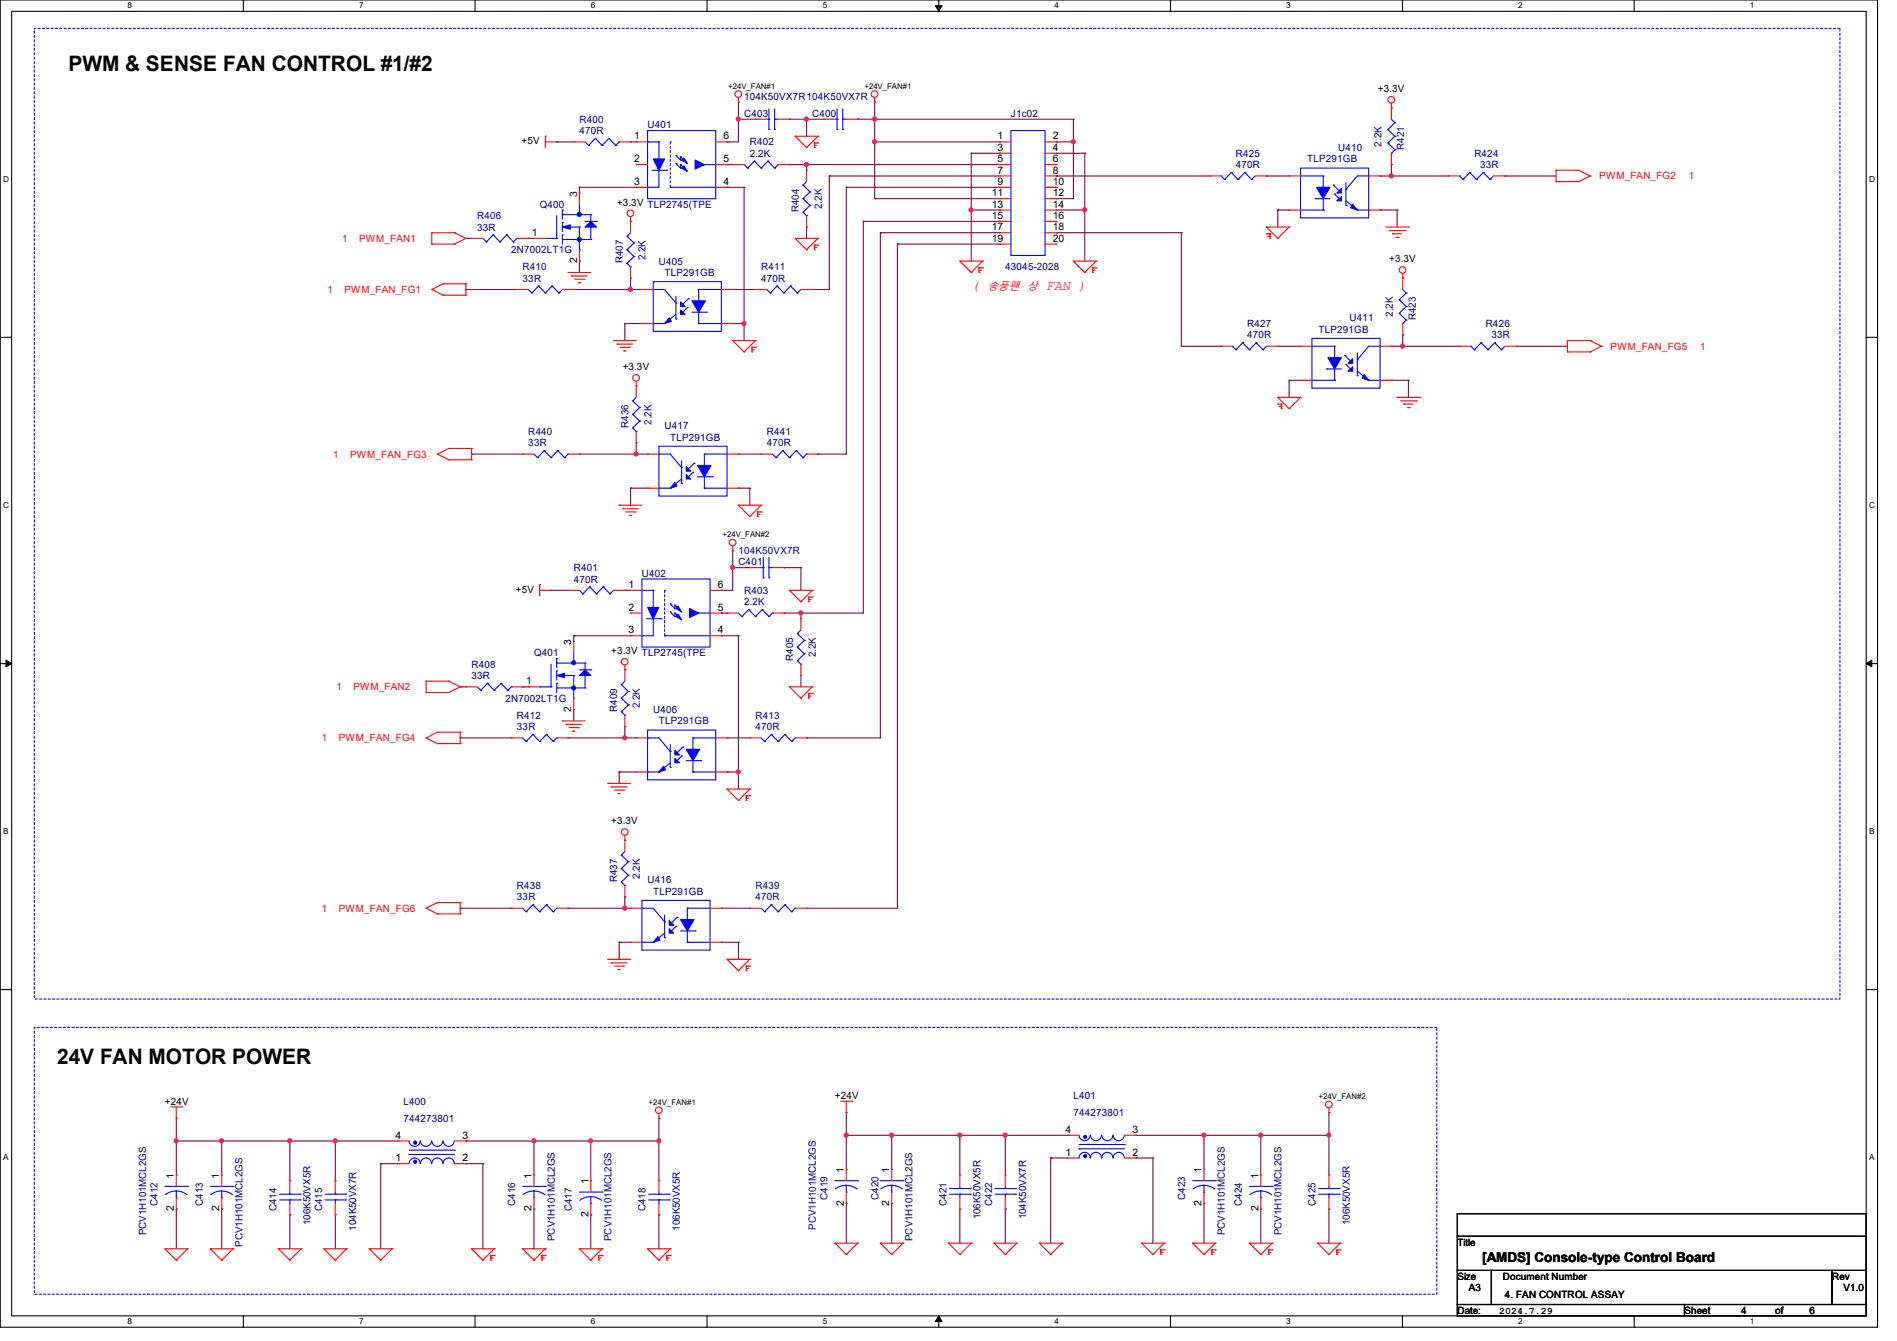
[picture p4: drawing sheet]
<svg xmlns="http://www.w3.org/2000/svg" width="297mm" height="210mm" viewBox="0 0 297 210" stroke-linecap="round" stroke-linejoin="round" font-family="sans-serif">
<defs><g id="words">
<g font-size="3.3">
<text x="10.7" y="11.1">PWM &amp; SENSE FAN CONTROL #1/#2</text>
<text x="8.9" y="166.7">24V FAN MOTOR POWER</text>
</g>
<g font-size="2.1" fill="#f00">
<text x="152.1" y="45.3">(</text>
<text x="163.7" y="45.3">FAN )</text>
</g>
<text font-size="2.1" x="232.1" y="197.6">[AMDS] Console-type Control Board</text>
<g font-size="1.7" fill="#f00">
<text x="154.6" y="45.4">송풍팬</text>
<text x="160.8" y="45.4">상</text>
</g>
<g font-size="1.6" fill="#000080">
<text x="116.5" y="15.7">104K50VX7R104K50VX7R</text>
<text x="90.7" y="19.2">R400</text>
<text x="90.7" y="21">470R</text>
<text x="101.4" y="20.1">U401</text>
<text x="116.5" y="18.3">C403</text>
<text x="117.4" y="22.8">R402</text>
<text x="127.2" y="18.3">C400</text>
<text x="158.3" y="18.3">J1c02</text>
<text x="209.5" y="23.7">U410</text>
<text x="216.3" y="22.9" transform="rotate(-90 216.3 22.9)">2.2K</text>
<text x="219.9" y="23.5" transform="rotate(-90 219.9 23.5)">R421</text>
<text x="117.4" y="24.6">2.2K</text>
<text x="193.5" y="24.6">R425</text>
<text x="193.5" y="26.3">470R</text>
<text x="204.7" y="25.4">TLP291GB</text>
<text x="230.8" y="24.6">R424</text>
<text x="231.7" y="26.3">33R</text>
<text x="74.7" y="34.3">R406</text>
<text x="84.5" y="32.6">Q400</text>
<text x="125.1" y="33.2" transform="rotate(-90 125.1 33.2)">R404</text>
<text x="128.6" y="32.7" transform="rotate(-90 128.6 32.7)">2.2K</text>
<text x="74.7" y="36.1">33R</text>
<text x="80.1" y="39.7">2N7002LT1G</text>
<text x="97.5" y="41.2" transform="rotate(-90 97.5 41.2)">R407</text>
<text x="101.1" y="40.7" transform="rotate(-90 101.1 40.7)">2.2K</text>
<text x="103.2" y="41.4">U405</text>
<text x="81.8" y="42.3">R410</text>
<text x="81.8" y="44.1">33R</text>
<text x="104.1" y="43.2">TLP291GB</text>
<text x="119.2" y="42.3">R411</text>
<text x="119.2" y="44.1">470R</text>
<text x="157.4" y="42.3">43045-2028</text>
<text x="195.3" y="51.2">R427</text>
<text x="195.3" y="53">470R</text>
<text x="206.5" y="52.1">TLP291GB</text>
<text x="211.3" y="50.3">U411</text>
<text x="218.1" y="49.6" transform="rotate(-90 218.1 49.6)">2.2K</text>
<text x="221.7" y="50.1" transform="rotate(-90 221.7 50.1)">R423</text>
<text x="232.6" y="51.2">R426</text>
<text x="233.5" y="53">33R</text>
<text x="82.7" y="68.1">R440</text>
<text x="82.7" y="69.9">33R</text>
<text x="98.4" y="67" transform="rotate(-90 98.4 67)">R436</text>
<text x="102" y="66.5" transform="rotate(-90 102 66.5)">2.2K</text>
<text x="104.1" y="67.2">U417</text>
<text x="104.9" y="69">TLP291GB</text>
<text x="120.1" y="68.1">R441</text>
<text x="120.1" y="69.9">470R</text>
<text x="89.8" y="89.4">R401</text>
<text x="115.6" y="88.6">C401</text>
<text x="115.6" y="86.8">104K50VX7R</text>
<text x="89.8" y="91.2">470R</text>
<text x="100.5" y="90.3">U402</text>
<text x="116.5" y="93">R403</text>
<text x="116.5" y="94.8">2.2K</text>
<text x="73.8" y="104.6">R408</text>
<text x="73.8" y="106.3">33R</text>
<text x="83.6" y="102.8">Q401</text>
<text x="124.2" y="103.5" transform="rotate(-90 124.2 103.5)">R405</text>
<text x="127.8" y="103" transform="rotate(-90 127.8 103)">2.2K</text>
<text x="79.2" y="109.9">2N7002LT1G</text>
<text x="80.9" y="112.6">R412</text>
<text x="96.6" y="111.5" transform="rotate(-90 96.6 111.5)">R409</text>
<text x="100.2" y="111" transform="rotate(-90 100.2 111)">2.2K</text>
<text x="102.3" y="111.7">U406</text>
<text x="103.2" y="113.5">TLP291GB</text>
<text x="118.3" y="112.6">R413</text>
<text x="80.9" y="114.3">33R</text>
<text x="118.3" y="114.3">470R</text>
<text x="100.2" y="137.6" transform="rotate(-90 100.2 137.6)">2.2K</text>
<text x="80.9" y="139.2">R438</text>
<text x="80.9" y="141">33R</text>
<text x="96.6" y="138.1" transform="rotate(-90 96.6 138.1)">R437</text>
<text x="101.4" y="138.3">U416</text>
<text x="102.3" y="140.1">TLP291GB</text>
<text x="118.3" y="139.2">R439</text>
<text x="118.3" y="141">470R</text>
<text x="63.2" y="173">L400</text>
<text x="168.1" y="172.1">L401</text>
<text x="63.2" y="175.7">744273801</text>
<text x="168.1" y="174.8">744273801</text>
<text x="24.6" y="188.8" transform="rotate(-90 24.6 188.8)">C412</text>
<text x="31.7" y="188.8" transform="rotate(-90 31.7 188.8)">C413</text>
<text x="43.3" y="189.7" transform="rotate(-90 43.3 189.7)">C414</text>
<text x="48.6" y="191.9" transform="rotate(-90 48.6 191.9)">106K50VX5R</text>
<text x="50.4" y="189.7" transform="rotate(-90 50.4 189.7)">C415</text>
<text x="80.6" y="188.8" transform="rotate(-90 80.6 188.8)">C416</text>
<text x="89.5" y="189.7" transform="rotate(-90 89.5 189.7)">C417</text>
<text x="101.1" y="189.7" transform="rotate(-90 101.1 189.7)">C418</text>
<text x="129.5" y="187.9" transform="rotate(-90 129.5 187.9)">C419</text>
<text x="137.5" y="187.9" transform="rotate(-90 137.5 187.9)">C420</text>
<text x="148.2" y="188.8" transform="rotate(-90 148.2 188.8)">C421</text>
<text x="153.5" y="191" transform="rotate(-90 153.5 191)">106K50VX5R</text>
<text x="155.3" y="188.8" transform="rotate(-90 155.3 188.8)">C422</text>
<text x="160.7" y="191" transform="rotate(-90 160.7 191)">104K50VX7R</text>
<text x="185.5" y="187.9" transform="rotate(-90 185.5 187.9)">C423</text>
<text x="194.4" y="188.8" transform="rotate(-90 194.4 188.8)">C424</text>
<text x="206" y="188.8" transform="rotate(-90 206 188.8)">C425</text>
<text x="211.3" y="191.9" transform="rotate(-90 211.3 191.9)">106K50VX5R</text>
<text x="22.9" y="193.5" transform="rotate(-90 22.9 193.5)">PCV1H101MCL2GS</text>
<text x="38" y="195.2" transform="rotate(-90 38 195.2)">PCV1H101MCL2GS</text>
<text x="55.8" y="192.7" transform="rotate(-90 55.8 192.7)">104K50VX7R</text>
<text x="86.9" y="194.4" transform="rotate(-90 86.9 194.4)">PCV1H101MCL2GS</text>
<text x="95.8" y="194.4" transform="rotate(-90 95.8 194.4)">PCV1H101MCL2GS</text>
<text x="106.4" y="192.7" transform="rotate(-90 106.4 192.7)">106K50VX5R</text>
<text x="127.8" y="192.6" transform="rotate(-90 127.8 192.6)">PCV1H101MCL2GS</text>
<text x="142.9" y="194.4" transform="rotate(-90 142.9 194.4)">PCV1H101MCL2GS</text>
<text x="191.8" y="193.5" transform="rotate(-90 191.8 193.5)">PCV1H101MCL2GS</text>
<text x="200.7" y="193.5" transform="rotate(-90 200.7 193.5)">PCV1H101MCL2GS</text>
</g>
<g font-size="1.6">
<text x="215.7" y="14.4">+3.3V</text>
<text x="81.7" y="22.6">+5V</text>
<text x="99.3" y="21.8">1</text>
<text x="113.3" y="21.8">6</text>
<text x="156.2" y="21.8">1</text>
<text x="156.2" y="23.6">3</text>
<text x="164.8" y="21.8">2</text>
<text x="164.8" y="23.6">4</text>
<text x="99.3" y="25.4">2</text>
<text x="99.3" y="29">3</text>
<text x="113.3" y="29">4</text>
<text x="113.3" y="25.4">5</text>
<text x="156.2" y="25.4">5</text>
<text x="156.2" y="27.2">7</text>
<text x="156.2" y="29">9</text>
<text x="164.8" y="25.4">6</text>
<text x="164.8" y="27.2">8</text>
<text x="164.8" y="29">10</text>
<text x="90.3" y="30.8" transform="rotate(-90 90.3 30.8)">3</text>
<text x="96.6" y="32.2">+3.3V TLP2745(TPE</text>
<text x="155.3" y="30.7">11</text>
<text x="155.3" y="32.5">13</text>
<text x="155.3" y="34.3">15</text>
<text x="164.8" y="30.7">12</text>
<text x="164.8" y="32.5">14</text>
<text x="164.8" y="34.3">16</text>
<text x="83.3" y="37">1</text>
<text x="90.3" y="41.2" transform="rotate(-90 90.3 41.2)">2</text>
<text x="155.3" y="36.1">17</text>
<text x="155.3" y="37.8">19</text>
<text x="164.8" y="36.1">18</text>
<text x="164.8" y="37.8">20</text>
<text x="217.5" y="41.1">+3.3V</text>
<text x="97.5" y="58">+3.3V</text>
<text x="80.8" y="92.8">+5V</text>
<text x="98.4" y="95.6">2</text>
<text x="98.4" y="92.1">1</text>
<text x="112.4" y="92.1">6</text>
<text x="112.4" y="95.6">5</text>
<text x="89.5" y="101" transform="rotate(-90 89.5 101)">3</text>
<text x="98.4" y="99.2">3</text>
<text x="112.4" y="99.2">4</text>
<text x="82.4" y="107.2">1</text>
<text x="95.7" y="102.4">+3.3V TLP2745(TPE</text>
<text x="89.5" y="111.5" transform="rotate(-90 89.5 111.5)">2</text>
<text x="95.7" y="129.1">+3.3V</text>
<text x="25.8" y="173">+24V</text>
<text x="130.7" y="172.1">+24V</text>
<text x="61.9" y="178.3">4</text>
<text x="72.4" y="178.3">3</text>
<text x="166.8" y="177.4">4</text>
<text x="177.3" y="177.4">3</text>
<text x="27.2" y="184.6" transform="rotate(-90 27.2 184.6)">1</text>
<text x="34.3" y="184.6" transform="rotate(-90 34.3 184.6)">1</text>
<text x="61.9" y="181.9">1</text>
<text x="72.4" y="181.9">2</text>
<text x="83.2" y="184.6" transform="rotate(-90 83.2 184.6)">1</text>
<text x="92.1" y="185.5" transform="rotate(-90 92.1 185.5)">1</text>
<text x="132.1" y="183.7" transform="rotate(-90 132.1 183.7)">1</text>
<text x="139.2" y="183.7" transform="rotate(-90 139.2 183.7)">1</text>
<text x="166.8" y="181">1</text>
<text x="177.3" y="181">2</text>
<text x="188.1" y="183.7" transform="rotate(-90 188.1 183.7)">1</text>
<text x="197" y="184.6" transform="rotate(-90 197 184.6)">1</text>
<text x="27.2" y="189.7" transform="rotate(-90 27.2 189.7)">2</text>
<text x="34.3" y="189.7" transform="rotate(-90 34.3 189.7)">2</text>
<text x="83.2" y="189.7" transform="rotate(-90 83.2 189.7)">2</text>
<text x="92.1" y="190.6" transform="rotate(-90 92.1 190.6)">2</text>
<text x="132.1" y="188.8" transform="rotate(-90 132.1 188.8)">2</text>
<text x="139.2" y="188.8" transform="rotate(-90 139.2 188.8)">2</text>
<text x="188.1" y="188.8" transform="rotate(-90 188.1 188.8)">2</text>
<text x="197" y="189.7" transform="rotate(-90 197 189.7)">2</text>
<text x="228.2" y="195.1">Title</text>
<text x="228.2" y="200.4">Size</text>
<text x="230" y="202.2">A3</text>
<text x="235.3" y="200.4">Document Number</text>
<text x="235.6" y="203.2">4. FAN CONTROL ASSAY</text>
<text x="286.9" y="200.4">Rev</text>
<text x="288.6" y="202.2">V1.0</text>
<text x="228.2" y="205.7">Date:</text>
<text x="234.7" y="205.7">2024.7.29</text>
<text x="263.7" y="205.7">Sheet</text>
<text x="272.6" y="205.7">4</text>
<text x="278" y="205.7">of</text>
<text x="283.3" y="205.7">6</text>
</g>
<g font-size="1.6" fill="#f00">
<text x="250.4" y="28.1">PWM_FAN_FG2</text>
<text x="264.4" y="28.1">1</text>
<text x="53.6" y="37.9">1</text>
<text x="56.2" y="37.9">PWM_FAN1</text>
<text x="51.3" y="45.9">1</text>
<text x="53.9" y="45.9">PWM_FAN_FG1</text>
<text x="252.2" y="54.8">PWM_FAN_FG5</text>
<text x="266.2" y="54.8">1</text>
<text x="52.2" y="71.7">1</text>
<text x="54.8" y="71.7">PWM_FAN_FG3</text>
<text x="52.7" y="108.1">1</text>
<text x="55.3" y="108.1">PWM_FAN2</text>
<text x="50.4" y="116.1">1</text>
<text x="53" y="116.1">PWM_FAN_FG4</text>
<text x="50.4" y="142.8">1</text>
<text x="53" y="142.8">PWM_FAN_FG6</text>
</g>
<g font-size="1.3">
<text x="19.9" y="1.3">8</text>
<text x="56.2" y="1.3">7</text>
<text x="92.5" y="1.3">6</text>
<text x="128.8" y="1.3">5</text>
<text x="165.1" y="1.3">4</text>
<text x="201.4" y="1.3">3</text>
<text x="237.7" y="1.3">2</text>
<text x="274" y="1.3">1</text>
<text x=".5" y="28.4">D</text>
<text x="292.7" y="28.4">D</text>
<text x=".5" y="79.5">C</text>
<text x="292.7" y="79.5">C</text>
<text x=".5" y="130.6">B</text>
<text x="292.7" y="130.6">B</text>
<text x=".5" y="181.7">A</text>
<text x="292.7" y="181.7">A</text>
<text x="19.9" y="207.4">8</text>
<text x="56.2" y="207.4">7</text>
<text x="92.5" y="207.4">6</text>
<text x="128.8" y="207.4">5</text>
<text x="165.1" y="207.4">4</text>
<text x="201.4" y="207.4">3</text>
<text x="237.7" y="207.4">2</text>
<text x="274" y="207.4">1</text>
</g>
<g font-size="1.2">
<text x="114" y="13.9">+24V_FAN#1</text>
<text x="135.3" y="13.9">+24V_FAN#1</text>
<text x="113.1" y="84.2">+24V_FAN#2</text>
<text x="101.6" y="173.1">+24V_FAN#1</text>
<text x="206.5" y="172.2">+24V_FAN#2</text>
</g>
</g></defs>
<path d="M0 0h294v207.9h-294zM1.8 1.8h290.4v204.3h-290.4z" fill="none" stroke="#000" stroke-width=".17"/>
<g fill="#fff">
<path d="M19.9 .2h.7v1.4h-.7z"/>
<path d="M19.9 206.2h.7v1.4h-.7z"/>
</g>
<path d="M38.1 0v1.8M38.1 206.1v1.8" fill="none" stroke="#000" stroke-width=".17"/>
<g fill="#fff">
<path d="M56.2 .2h.7v1.4h-.7z"/>
<path d="M56.2 206.2h.7v1.4h-.7z"/>
</g>
<path d="M74.4 0v1.8M74.4 206.1v1.8" fill="none" stroke="#000" stroke-width=".17"/>
<g fill="#fff">
<path d="M92.5 .2h.7v1.4h-.7z"/>
<path d="M92.5 206.2h.7v1.4h-.7z"/>
</g>
<path d="M110.7 0v1.8M110.7 206.1v1.8" fill="none" stroke="#000" stroke-width=".17"/>
<g fill="#fff">
<path d="M128.8 .2h.7v1.4h-.7z"/>
<path d="M128.8 206.2h.7v1.4h-.7z"/>
</g>
<path d="M147 0v1.8M147 206.1v1.8" fill="none" stroke="#000" stroke-width=".17"/>
<path d="M146.4 .9h1.1l-.5 .9zM147 206.1l.5 .9h-1.1z" fill="#000" stroke="#000" stroke-width=".16"/>
<g fill="#fff">
<path d="M165.1 .2h.7v1.4h-.7z"/>
<path d="M165.1 206.2h.7v1.4h-.7z"/>
</g>
<path d="M183.3 0v1.8M183.3 206.1v1.8" fill="none" stroke="#000" stroke-width=".17"/>
<g fill="#fff">
<path d="M201.4 .2h.7v1.4h-.7z"/>
<path d="M201.4 206.2h.7v1.4h-.7z"/>
</g>
<path d="M219.6 0v1.8M219.6 206.1v1.8" fill="none" stroke="#000" stroke-width=".17"/>
<g fill="#fff">
<path d="M237.7 .2h.7v1.4h-.7z"/>
<path d="M237.7 206.2h.7v1.4h-.7z"/>
</g>
<path d="M255.9 0v1.8M255.9 206.1v1.8" fill="none" stroke="#000" stroke-width=".17"/>
<g fill="#fff">
<path d="M274 .2h.7v1.4h-.7z"/>
<path d="M274 206.2h.7v1.4h-.7z"/>
<path d="M.5 27.3h.9v1.4h-.9z"/>
<path d="M292.7 27.3h.8v1.4h-.8z"/>
<path d="M.5 78.4h.9v1.4h-.9z"/>
<path d="M292.7 78.4h.8v1.4h-.8z"/>
</g>
<path d="M0 52.8h1.8M292.2 52.8h1.8" fill="none" stroke="#000" stroke-width=".17"/>
<g fill="#fff">
<path d="M.5 129.5h.8v1.4h-.8z"/>
<path d="M292.7 129.5h.8v1.4h-.8z"/>
</g>
<path d="M0 103.9h1.8M292.2 103.9h1.8" fill="none" stroke="#000" stroke-width=".17"/>
<path d="M.9 103.4l.9 .5-.9 .5zM292.2 103.9l.9-.5v1z" fill="#000" stroke="#000" stroke-width=".16"/>
<g fill="#fff">
<path d="M.5 180.5h.8v1.4h-.8z"/>
<path d="M292.7 180.5h.8v1.4h-.8z"/>
</g>
<path d="M0 155h1.8M292.2 155h1.8M228.2 190.1h64v3.5h-64zM228.2 193.6h64v5.4h-64zM228.2 199h5.3v5.3h-5.3zM233.5 199h53.4v5.3h-53.4zM286.9 199h5.3v5.3h-5.3zM228.2 204.3h35.5v1.8h-35.5zM263.7 204.3h28.5v1.8h-28.5z" fill="none" stroke="#000" stroke-width=".17"/>
<path d="M5.4 4.4h282.7v152.1h-282.7zM5.4 160.9h219.6v41.8h-219.6z" fill="none" stroke="#00f" stroke-width=".17" stroke-dasharray=".3 .3"/>
<g fill="none" stroke="#800040" stroke-width=".17">
<path d="M115.6 16h.1M115.6 18.7h.1M115.6 16v6.2h-1.8M115.6 18.7h2.7M123.6 18.7h.1M123.6 18.7h5.3M126.3 18.7h.1M126.3 18.7v2.6M134.3 18.7h.1M134.3 18.7h33.8M136.9 16h.1M136.9 18.7h.1"/>
<path d="M136.9 16v15.1M168.1 18.7h.1M168.1 18.7v12.4h-2.7M72.9 37.3h.1M72.9 37.3h.9M82.7 37.3h.1M82.7 37.3h.9M87.2 22.2h.1M87.2 22.2h2.6M90.7 29.3h.1M90.7 29.3h8.9M90.7 29.3v.9"/>
<path d="M98.7 22.2h.1M98.7 22.2h.9M113.8 22.2h.1M113.8 25.8h.1M113.8 29.3h.1M113.8 29.3h2.7M113.8 25.8h.9M116.5 29.3h.1M116.5 29.3v24M123.6 25.8h.1M123.6 25.8h32.9M126.3 25.8h.1"/>
<path d="M126.3 35.6h.1M126.3 25.8v.9M126.3 35.6v1.7M129.8 27.6h.1M129.8 27.6v17.7h-2.6M129.8 27.6h26.7M132.5 29.3h.1M132.5 29.3h24M132.5 29.3v41.8h-4.4M135.2 34.7h.1M135.2 34.7v61.3h-12.5M135.2 34.7h21.3"/>
<path d="M136.9 22.2h.1M136.9 31.1h.1M136.9 22.2h19.6M136.9 31.1h19.6M137.8 36.4h.1M137.8 36.4v79.2h-11.5M137.8 36.4h18.7M140.5 38.2h.1M140.5 38.2v104h-14.2M140.5 38.2h16M152.1 24h.1M152.1 32.9h.1"/>
<path d="M152.1 32.9h4.4M152.1 24h4.4M152.1 24v16.9M156.5 24h.1M156.5 32.9h.1M165.4 22.2h.1M165.4 27.6h.1M165.4 31.1h.1M165.4 36.4h.1M165.4 22.2h2.7M165.4 27.6h24M165.4 32.9h4.4"/>
<path d="M165.4 24h4.4M165.4 36.4h19.6M168.1 22.2h.1M169.8 24h.1M169.8 32.9h.1M169.8 24v16.9M185 36.4h.1M185 36.4v17.8h6.2M198.3 27.6h.1M198.3 27.6h3.5M200.1 32.9h.1M200.1 32.9v2.7"/>
<path d="M200.1 32.9h1.7M216.1 27.6h.1M216.1 32.9h.1M216.1 27.6h10.6M216.1 32.9h2.6M217.8 27.6h.1M217.8 25.8h.1M217.8 25.8v1.8M218.7 32.9h.1M218.7 32.9v2.7M235.6 27.6h.1M235.6 27.6h8"/>
<path d="M72.9 45.3h.1M72.9 45.3h8M89.8 45.3h.1M89.8 45.3h10.7M90.7 40.9h.1M90.7 40.9v1.8M97.8 50.7h.1M97.8 50.7h2.7M97.8 50.7v2.6M98.7 45.3h.1M98.7 43.6h.1M98.7 43.6v1.7"/>
<path d="M114.7 45.3h.1M114.7 50.7h.1M114.7 45.3h3.6M114.7 50.7h1.8M116.5 50.7h.1M127.2 45.3h.1M191.2 54.2h.1M200.1 54.2h.1M200.1 54.2h3.5M201.8 59.6h.1M201.8 59.6v2.6M201.8 59.6h1.8"/>
<path d="M217.8 54.2h.1M217.8 59.6h.1M217.8 59.6h2.7M217.8 54.2h10.7M219.6 52.5h.1M219.6 54.2h.1M219.6 52.5v1.7M220.5 59.6h.1M220.5 59.6v2.6M237.4 54.2h.1M237.4 54.2h8M73.8 71.1h.1"/>
<path d="M73.8 71.1h8M90.7 71.1h.1M90.7 71.1h10.7M98.7 76.5h.1M98.7 76.5v2.6M98.7 76.5h2.7M99.6 71.1h.1M99.6 69.3h.1M99.6 69.3v1.8M115.6 71.1h.1M115.6 76.5h.1M115.6 71.1h3.6"/>
<path d="M115.6 76.5h1.8M117.4 76.5h.1M117.4 76.5v2.6M128.1 71.1h.1M86.3 92.5h.1M86.3 92.5h2.6M89.8 99.6h.1M89.8 99.6v.9M89.8 99.6h8.9M97.8 92.5h.1M97.8 92.5h.9M112.9 96h.1"/>
<path d="M112.9 92.5h.1M112.9 99.6h.1M112.9 99.6h2.7M112.9 96h.9M114.7 88.9h.1M114.7 86.2h.1M114.7 86.2v6.3h-1.8M114.7 88.9h2.7M115.6 99.6h.1M115.6 99.6v24M122.7 96h.1M122.7 88.9h.1"/>
<path d="M122.7 88.9h2.7M125.4 88.9h.1M125.4 96h.1M125.4 88.9v3.6M125.4 96v.9M72.1 115.6h.1M72.1 107.6h.1M72.1 115.6h8M72.1 107.6h.8M81.8 107.6h.1M81.8 107.6h.9M88.9 115.6h.1"/>
<path d="M88.9 115.6h10.7M89.8 111.1h.1M89.8 111.1v1.8M97.8 115.6h.1M97.8 113.8h.1M97.8 113.8v1.8M113.8 115.6h.1M113.8 115.6h3.6M125.4 105.8h.1M125.4 105.8v1.8M126.3 115.6h.1M96.9 120.9h.1"/>
<path d="M96.9 120.9h2.7M96.9 120.9v1.8M113.8 120.9h.1M113.8 120.9h1.8M115.6 120.9h.1M72.1 142.2h.1M72.1 142.2h8M88.9 142.2h.1M88.9 142.2h9.8M96.9 147.6h.1M96.9 147.6v2.6M96.9 147.6h1.8"/>
<path d="M97.8 142.2h.1M97.8 140.5h.1M97.8 140.5v1.7M112.9 147.6h.1M112.9 142.2h.1M112.9 147.6h2.7M112.9 142.2h4.5M115.6 147.6h.1M115.6 147.6v2.6M126.3 142.2h.1M27.6 175.1h.1M27.6 178.7h.1"/>
<path d="M27.6 175.1v8.9M27.6 178.7h34.7M34.7 178.7h.1M34.7 178.7v5.3M45.4 178.7h.1M45.4 178.7v6.2M52.5 178.7h.1M52.5 178.7v6.2M72.9 178.7h.1M72.9 178.7h30.3M83.6 178.7h.1M83.6 178.7v5.3"/>
<path d="M92.5 178.7h.1M92.5 178.7v6.2M103.2 178.7h.1M103.2 175.1h.1M103.2 175.1v9.8M132.5 174.2h.1M132.5 177.8h.1M132.5 177.8h34.7M132.5 174.2v8.9M139.6 177.8h.1M139.6 177.8v5.3M150.3 177.8h.1"/>
<path d="M150.3 177.8v6.2M157.4 177.8h.1M157.4 177.8v6.2M177.8 177.8h.1M177.8 177.8h30.3M188.5 177.8h.1M188.5 177.8v5.3M197.4 177.8h.1M197.4 177.8v6.2M208.1 177.8h.1M208.1 174.2h.1M208.1 174.2v9.8"/>
<path d="M27.6 189.4h.1M27.6 189.4v6.2M34.7 189.4h.1M34.7 189.4v6.2M45.4 190.2h.1M45.4 190.2v5.4M52.5 190.2h.1M52.5 190.2v5.4M59.6 182.2h.1M59.6 182.2h2.7M59.6 182.2v13.4M72.9 182.2h.1"/>
<path d="M72.9 182.2h2.7M75.6 182.2h.1M75.6 182.2v13.4M83.6 189.4h.1M83.6 189.4v6.2M92.5 190.2h.1M92.5 190.2v5.4M103.2 190.2h.1M103.2 190.2v5.4M132.5 188.5h.1M132.5 188.5v6.2M139.6 188.5h.1"/>
<path d="M139.6 188.5v6.2M150.3 189.4h.1M150.3 189.4v5.3M157.4 189.4h.1M157.4 189.4v5.3M164.5 181.4h.1M164.5 181.4v13.3M164.5 181.4h2.7M177.8 181.4h.1M177.8 181.4h2.7M180.5 181.4h.1M180.5 181.4v13.3"/>
<path d="M188.5 188.5h.1M188.5 188.5v6.2M197.4 189.4h.1M197.4 189.4v5.3M208.1 189.4h.1M208.1 189.4v5.3"/>
</g>
<g fill="#f0f" stroke="#f0f" stroke-width=".17">
<circle cx="115.6" cy="18.6" r=".32"/>
<circle cx="126.3" cy="25.8" r=".32"/>
<circle cx="27.6" cy="178.7" r=".32"/>
<circle cx="45.4" cy="178.7" r=".32"/>
<circle cx="34.7" cy="178.7" r=".32"/>
<circle cx="126.3" cy="18.6" r=".32"/>
<circle cx="52.5" cy="178.7" r=".32"/>
<circle cx="116.5" cy="50.7" r=".32"/>
<circle cx="136.9" cy="22.2" r=".32"/>
<circle cx="98.7" cy="45.3" r=".32"/>
<circle cx="83.6" cy="178.7" r=".32"/>
<circle cx="103.1" cy="178.7" r=".32"/>
<circle cx="92.5" cy="178.7" r=".32"/>
<circle cx="217.8" cy="27.5" r=".32"/>
<circle cx="99.6" cy="71.1" r=".32"/>
<circle cx="97.8" cy="115.5" r=".32"/>
<circle cx="114.7" cy="88.9" r=".32"/>
<circle cx="125.4" cy="96" r=".32"/>
<circle cx="115.6" cy="120.9" r=".32"/>
<circle cx="219.6" cy="54.2" r=".32"/>
<circle cx="97.8" cy="142.2" r=".32"/>
<circle cx="188.5" cy="177.8" r=".32"/>
<circle cx="197.4" cy="177.8" r=".32"/>
<circle cx="208" cy="177.8" r=".32"/>
<circle cx="132.5" cy="177.8" r=".32"/>
<circle cx="150.3" cy="177.8" r=".32"/>
<circle cx="139.6" cy="177.8" r=".32"/>
<circle cx="157.4" cy="177.8" r=".32"/>
<circle cx="136.9" cy="18.6" r=".32"/>
<circle cx="168" cy="22.2" r=".32"/>
<circle cx="152" cy="32.9" r=".32"/>
<circle cx="169.8" cy="32.9" r=".32"/>
</g>
<g fill="none" stroke="#f00" stroke-width=".17">
<path d="M115.6 16h.1M115.6 15.3v.7M118.3 18.7h.1M118.3 18.7h1.8M121.8 18.7h1.8M123.6 18.7h.1M128.9 18.7h.1M128.9 18.7h1.8M132.5 18.7h1.8M134.3 18.7h.1M136.9 16h.1M136.9 15.3v.7"/>
<path d="M217.8 16.9h.1M217.8 16.2v2.5M67.6 38.2h.1M67.6 36.4h.1M67.6 36.4h3.6M67.6 38.2h3.6M67.6 36.4v1.8M71.2 36.4h.1M71.2 38.2h.1M71.2 36.4l1.7 .9M72.9 37.3h.1M72.9 37.3l-1.7 .9"/>
<path d="M73.8 37.3h.1M73.8 37.3h1.8M80.9 37.3h1.8M82.7 37.3h.1M83.6 37.3h.1M83.6 37.3h1.8M85.4 21.3h.1M85.4 22.2h1.8M85.4 21.3v1.8M87.2 22.2h.1M89.8 22.2h.1M89.8 22.2h1.8"/>
<path d="M90.7 30.2h.1M90.7 30.2v1.8M90.7 39.1v1.8M96.9 22.2h1.8M98.7 34.7h.1M98.7 22.2h.1M98.7 34v2.4M99.6 25.8h.1M99.6 22.2h.1M99.6 29.3h.1M99.6 22.2h1.8M99.6 25.8h1.8"/>
<path d="M99.6 29.3h1.8M112.1 22.2h1.7M112.1 25.8h1.7M112.1 29.3h1.7M113.8 22.2h.1M113.8 29.3h.1M113.8 25.8h.1M114.7 25.8h.1M114.7 25.8h1.8M121.8 25.8h1.8M123.6 25.8h.1M124.5 37.3h.1"/>
<path d="M124.5 21.3h.1M124.5 37.3h3.6M124.5 37.3l1.8 1.8M124.5 21.3h3.6M124.5 21.3l1.8 1.8M126.3 39.1h.1M126.3 23.1h.1M126.3 26.7h.1M126.3 35.6h.1M126.3 26.7v1.7M126.3 33.8v1.8M127.5 38.4h.1"/>
<path d="M127.5 39.1h.1M127.5 38.8h.1M127.5 22.4h.1M127.5 23.1h.1M127.5 22.8h.1M127.5 38.4h.6M127.5 22.4v.7M127.5 38.4v.7M127.5 38.8h.4M127.5 22.4h.6M127.5 22.8h.4M128.1 37.3h.1"/>
<path d="M128.1 38.4h.1M128.1 21.3h.1M128.1 22.4h.1M128.1 37.3l-1.8 1.8M128.1 21.3l-1.8 1.8M156.5 22.2h.1M156.5 24h.1M156.5 25.8h.1M156.5 27.6h.1M156.5 29.3h.1M156.5 31.1h.1M156.5 32.9h.1"/>
<path d="M156.5 34.7h.1M156.5 36.4h.1M156.5 38.2h.1M156.5 36.4h1.8M156.5 38.2h1.8M156.5 22.2h1.8M156.5 27.6h1.8M156.5 32.9h1.8M156.5 24h1.8M156.5 25.8h1.8M156.5 29.3h1.8M156.5 31.1h1.8"/>
<path d="M156.5 34.7h1.8M163.6 36.4h1.8M163.6 38.2h1.8M163.6 22.2h1.8M163.6 27.6h1.8M163.6 32.9h1.8M163.6 24h1.8M163.6 25.8h1.8M163.6 29.3h1.8M163.6 31.1h1.8M163.6 34.7h1.8M165.4 22.2h.1"/>
<path d="M165.4 24h.1M165.4 25.8h.1M165.4 27.6h.1M165.4 29.3h.1M165.4 31.1h.1M165.4 32.9h.1M165.4 34.7h.1M165.4 36.4h.1M165.4 38.2h.1M189.4 27.6h.1M189.4 27.6h1.8M196.5 27.6h1.8"/>
<path d="M198.3 35.6h.1M198.3 36.6h.1M198.3 27.6h.1M198.3 35.6h3.5M198.3 36.6h.5M198.3 35.6l1.8 1.7M198.5 37h.3M198.8 36.6h.1M198.8 37.3h.1M198.8 37h.1M198.8 36.6v.7M200.1 37.3h.1"/>
<path d="M201.8 35.6h.1M201.8 27.6h.1M201.8 32.9h.1M201.8 35.6l-1.7 1.7M201.8 27.6h1.8M201.8 32.9h1.8M214.3 27.6h1.8M214.3 32.9h1.8M216.1 32.9h.1M216.1 27.6h.1M217 35.6h3.5M217.5 36.1h2.5"/>
<path d="M217.8 25.8h.1M217.8 24v1.8M218 36.6h.1M218 36.6h1.5M218.6 37.2h.3M218.9 37.2h.1M220 36.1h.1M220.5 35.6h.1M226.7 27.6h.1M226.7 27.6h1.8M233.8 27.6h1.8M235.6 27.6h.1"/>
<path d="M243.6 28.4h.1M243.6 26.7h.1M243.6 26.7h3.6M243.6 28.4h3.6M243.6 26.7v1.7M247.2 26.7h.1M247.2 28.4h.1M247.2 26.7l1.8 .9M249 27.6h.1M249 27.6l-1.8 .8M67.6 45.3h.1M67.6 45.3l1.8 .9"/>
<path d="M69.4 44.4h.1M69.4 46.2h.1M69.4 44.4h3.5M69.4 44.4l-1.8 .9M69.4 46.2h3.5M72.9 46.2h.1M72.9 44.4h.1M72.9 44.4v1.8M80.9 45.3h.1M80.9 45.3h1.8M88.1 45.3h1.7M88.9 42.7h.1"/>
<path d="M88.9 42.7h3.6M89.5 43.2h.1M89.5 43.2h2.4M89.8 45.3h.1M90 43.7h1.4M90.6 44.3h.1M90.6 44.3h.3M90.7 40.9h.1M91.4 43.7h.1M96.1 53.3h.1M96.1 53.3h3.5M96.6 53.9h.1"/>
<path d="M96.6 53.9h2.5M97.1 54.4h1.5M97.7 54.9h.1M97.7 54.9h.3M98.6 54.4h.1M98.7 43.6h.1M98.7 41.8v1.8M99.6 59.7v2.5M100.5 50.7h.1M100.5 45.3h.1M100.5 45.3h1.8M100.5 50.7h1.8"/>
<path d="M112.9 45.3h1.8M112.9 50.7h1.8M114.7 53.3h.1M114.7 45.3h.1M114.7 50.7h.1M114.7 53.3h3.6M114.7 53.3l1.8 1.8M116.5 55.1h.1M117.7 54.4h.1M117.7 55.1h.1M117.7 54.8h.1M117.7 54.4h.6"/>
<path d="M117.7 54.4v.7M117.7 54.8h.4M118.3 53.3h.1M118.3 54.4h.1M118.3 45.3h.1M118.3 53.3l-1.8 1.8M118.3 45.3h1.8M125.4 45.3h1.8M127.2 45.3h.1M150.3 40.9h.1M150.3 40.9h3.5M150.3 40.9l1.8 1.8"/>
<path d="M152.1 42.7h.1M153.3 42h.1M153.3 42.7h.1M153.3 42.3h.1M153.3 42h.5M153.3 42v.7M153.3 42.3h.4M153.8 40.9h.1M153.8 42h.1M153.8 40.9l-1.7 1.8M168.1 40.9h.1M168.1 40.9h3.5"/>
<path d="M168.1 40.9l1.7 1.8M169.8 42.7h.1M171.1 42h.1M171.1 42.7h.1M171.1 42.3h.1M171.1 42h.5M171.1 42.3h.3M171.1 42v.7M171.6 40.9h.1M171.6 42h.1M171.6 40.9l-1.8 1.8M191.2 54.2h.1"/>
<path d="M191.2 54.2h1.8M198.3 54.2h1.8M200.1 54.2h.1M203.6 54.2h.1M203.6 59.6h.1M203.6 54.2h1.8M203.6 59.6h1.8M216.1 54.2h1.7M216.1 59.6h1.7M217.8 59.6h.1M217.8 54.2h.1M219.6 43.6h.1"/>
<path d="M219.6 52.5h.1M219.6 42.8v2.5M219.6 50.7v1.8M228.5 54.2h.1M228.5 54.2h1.8M235.6 54.2h1.8M237.4 54.2h.1M245.4 55.1h.1M245.4 53.3h.1M245.4 53.3h3.6M245.4 55.1h3.6M245.4 53.3v1.8"/>
<path d="M249 53.3h.1M249 55.1h.1M249 53.3l1.7 .9M250.7 54.2h.1M250.7 54.2l-1.7 .9M68.5 71.1h.1M68.5 71.1l1.8 .9M70.3 70.2h.1M70.3 72h.1M70.3 70.2h3.5M70.3 70.2l-1.8 .9M70.3 72h3.5"/>
<path d="M73.8 72h.1M73.8 70.2h.1M73.8 70.2v1.8M81.8 71.1h.1M81.8 71.1h1.8M88.9 71.1h1.8M90.7 71.1h.1M96.9 79.1h.1M96.9 79.1h3.6M97.5 79.7h.1M97.5 79.7h2.4M99.6 60.5h.1"/>
<path d="M99.6 69.3h.1M99.6 67.6v1.7M101.4 76.5h.1M101.4 71.1h.1M101.4 71.1h1.8M101.4 76.5h1.8M113.8 71.1h1.8M113.8 76.5h1.8M115.6 79.1h.1M115.6 71.1h.1M115.6 76.5h.1M115.6 79.1h3.6"/>
<path d="M115.6 79.1l1.8 1.8M119.2 79.1h.1M119.2 71.1h.1M119.2 79.1l-1.8 1.8M119.2 71.1h1.7M126.3 71.1h1.8M128.1 71.1h.1M200.1 62.2h.1M200.1 63.3h.1M200.1 62.2h3.5M200.1 63.3h.5M200.1 62.2l1.7 1.8"/>
<path d="M200.2 63.7h.4M200.6 63.3h.1M200.6 64h.1M200.6 63.7h.1M200.6 63.3v.7M201.8 64h.1M203.6 62.2h.1M203.6 62.2l-1.8 1.8M218.7 62.2h3.6M219.3 62.8h2.4M219.8 63.3h.1M219.8 63.3h1.4"/>
<path d="M220.3 63.8h.4M220.7 63.8h.1M221.7 62.8h.1M222.3 62.2h.1M84.5 91.6h.1M84.5 92.5h1.8M84.5 91.6v1.7M86.3 92.5h.1M88.9 92.5h.1M88.9 92.5h1.8M96.1 92.5h1.7M97.8 92.5h.1"/>
<path d="M98 80.2h1.4M98.6 80.7h.1M98.6 80.7h.3M98.7 96h.1M98.7 92.5h.1M98.7 99.6h.1M98.7 92.5h1.8M98.7 96h1.8M98.7 99.6h1.8M99.4 80.2h.1M111.2 92.5h1.7M111.2 96h1.7"/>
<path d="M111.2 99.6h1.7M112.9 92.5h.1M112.9 99.6h.1M112.9 96h.1M113.8 96h.1M113.8 96h1.8M114.7 86.2h.1M114.7 85.5v.7M117.4 80.9h.1M117.4 88.9h.1M117.4 88.9h1.8M118.6 80.2h.1"/>
<path d="M118.6 80.9h.1M118.6 80.6h.1M118.6 80.2h.6M118.6 80.2v.7M118.6 80.6h.4M119.2 80.2h.1M120.9 88.9h1.8M120.9 96h1.8M122.7 88.9h.1M122.7 96h.1M123.6 92.5h.1M123.6 92.5h3.6"/>
<path d="M123.6 92.5l1.8 1.7M125.4 94.2h.1M125.4 96.9h.1M125.4 96.9v1.8M126.6 93.5h.1M126.6 94.2h.1M126.6 93.9h.1M126.6 93.5h.6M126.6 93.5v.7M126.6 93.9h.4M127.2 92.5h.1M127.2 93.5h.1"/>
<path d="M127.2 92.5l-1.8 1.7M66.7 115.6h.1M66.7 108.5h.1M66.7 106.7h.1M66.7 115.6l1.8 .9M66.7 106.7h3.6M66.7 108.5h3.6M66.7 106.7v1.8M68.5 114.7h.1M68.5 116.5h.1M68.5 114.7h3.6M68.5 114.7l-1.8 .9"/>
<path d="M68.5 116.5h3.6M70.3 106.7h.1M70.3 108.5h.1M70.3 106.7l1.8 .9M72.1 116.5h.1M72.1 114.7h.1M72.1 107.6h.1M72.1 114.7v1.8M72.1 107.6l-1.8 .9M72.9 107.6h.1M72.9 107.6h1.8M80.1 115.6h.1"/>
<path d="M80.1 107.6h1.7M80.1 115.6h1.7M81.8 107.6h.1M82.7 107.6h.1M82.7 107.6h1.8M87.2 115.6h1.7M88.1 112.9h.1M88.1 112.9h3.5M88.6 113.5h.1M88.6 113.5h2.5M88.9 115.6h.1M89.1 114h1.5"/>
<path d="M89.7 114.5h.1M89.7 114.5h.3M89.8 100.5h.1M89.8 111.1h.1M89.8 100.5v1.7M89.8 109.3v1.8M90.6 114h.1M97.8 104.9h.1M97.8 113.8h.1M97.8 104.2v2.5M97.8 112v1.8M99.6 115.6h.1"/>
<path d="M99.6 115.6h1.8M112.1 115.6h1.7M113.8 115.6h.1M117.4 115.6h.1M117.4 115.6h1.8M123.6 107.6h.1M123.6 107.6h3.6M123.6 107.6l1.8 1.7M124.5 115.6h1.8M125.4 109.3h.1M125.4 105.8h.1M125.4 104v1.8"/>
<path d="M126.3 115.6h.1M126.6 108.6h.1M126.6 109.3h.1M126.6 109h.1M126.6 108.6v.7M126.6 108.6h.6M126.6 109h.4M127.2 107.6h.1M127.2 108.6h.1M127.2 107.6l-1.8 1.7M95.2 122.7h.1M95.2 122.7h3.5"/>
<path d="M95.7 123.2h.1M95.7 123.2h2.5M96.2 123.7h1.5M96.8 124.3h.1M96.8 124.3h.3M97.7 123.7h.1M97.8 131.6h.1M97.8 130.9v2.4M97.8 138.7v1.8M99.6 120.9h.1M99.6 120.9h1.8M112.1 120.9h1.7"/>
<path d="M113.8 123.6h.1M113.8 120.9h.1M113.8 123.6h3.6M113.8 123.6l1.8 1.7M115.6 125.3h.1M116.8 124.6h.1M116.8 125.3h.1M116.8 125h.1M116.8 124.6v.7M116.8 124.6h.6M116.8 125h.4M117.4 123.6h.1"/>
<path d="M117.4 124.6h.1M117.4 123.6l-1.8 1.7M66.7 142.2h.1M66.7 142.2l1.8 .9M68.5 141.4h.1M68.5 143.1h.1M68.5 141.4h3.6M68.5 141.4l-1.8 .8M68.5 143.1h3.6M72.1 143.1h.1M72.1 141.4h.1M72.1 141.4v1.7"/>
<path d="M80.1 142.2h.1M80.1 142.2h1.7M87.2 142.2h1.7M88.9 142.2h.1M95.2 150.2h.1M95.2 150.2h3.5M95.7 150.8h.1M95.7 150.8h2.5M96.2 151.3h1.5M96.8 151.8h.1M96.8 151.8h.3M97.7 151.3h.1"/>
<path d="M97.8 140.5h.1M98.7 147.6h.1M98.7 142.2h.1M98.7 142.2h1.8M98.7 147.6h1.8M111.2 142.2h1.7M111.2 147.6h1.7M112.9 142.2h.1M112.9 147.6h.1M113.8 150.2h.1M113.8 150.2h3.6M113.8 150.2l1.8 1.8"/>
<path d="M115.6 152h.1M116.8 151.3h.1M116.8 152h.1M116.8 151.7h.1M116.8 151.3h.6M116.8 151.3v.7M116.8 151.7h.4M117.4 150.2h.1M117.4 151.3h.1M117.4 142.2h.1M117.4 150.2l-1.8 1.8M117.4 142.2h1.8"/>
<path d="M124.5 142.2h1.8M126.3 142.2h.1M26.7 173.4h1.8M27.6 175.1h.1M27.6 173.4v1.7M28.5 173.4h.1M62.3 178.7h.1M62.3 178.7h1.8M71.2 178.7h1.7M72.9 178.7h.1M103.2 175.1h.1M103.2 174.4v.7"/>
<path d="M131.6 172.5h1.8M132.5 174.2h.1M132.5 172.5v1.7M133.4 172.5h.1M167.2 177.8h.1M167.2 177.8h1.8M176.1 177.8h1.7M177.8 177.8h.1M208.1 174.2h.1M208.1 173.5v.7M25.8 195.6h.1M25.8 195.6h3.6"/>
<path d="M25.8 195.6l1.8 1.8M27.6 197.4h.1M27.6 184h.1M27.6 189.4h.1M27.6 184v1.8M27.6 187.6v1.8M29.4 195.6h.1M29.4 195.6l-1.8 1.8M32.9 195.6h.1M32.9 195.6h3.6M32.9 195.6l1.8 1.8M34.7 197.4h.1"/>
<path d="M34.7 184h.1M34.7 189.4h.1M34.7 184v1.8M34.7 187.6v1.8M36.5 195.6h.1M36.5 195.6l-1.8 1.8M43.6 195.6h.1M43.6 195.6h3.6M43.6 195.6l1.8 1.8M45.4 197.4h.1M45.4 184.9h.1M45.4 190.2h.1"/>
<path d="M45.4 184.9v1.8M45.4 188.5v1.7M47.2 195.6h.1M47.2 195.6l-1.8 1.8M50.7 195.6h.1M50.7 195.6h3.6M50.7 195.6l1.8 1.8M52.5 197.4h.1M52.5 184.9h.1M52.5 190.2h.1M52.5 184.9v1.8M52.5 188.5v1.7"/>
<path d="M54.3 195.6h.1M54.3 195.6l-1.8 1.8M57.8 195.6h.1M57.8 195.6h3.6M57.8 195.6l1.8 1.8M59.6 197.4h.1M61.4 195.6h.1M61.4 195.6l-1.8 1.8M62.3 182.2h.1M62.3 182.2h1.8M71.2 182.2h1.7M72.9 182.2h.1"/>
<path d="M73.8 195.6h.1M73.8 195.6h3.6M73.8 195.6l1.8 1.8M75.6 197.4h.1M76.8 196.6h.1M76.8 197.4h.1M76.8 197h.1M76.8 196.6h.6M76.8 197h.4M76.8 196.6v.8M77.4 195.6h.1M77.4 196.6h.1"/>
<path d="M77.4 195.6l-1.8 1.8M81.8 195.6h.1M81.8 195.6h3.6M81.8 195.6l1.8 1.8M83.6 197.4h.1M83.6 184h.1M83.6 189.4h.1M83.6 184v1.8M83.6 187.6v1.8M84.8 196.6h.1M84.8 197.4h.1M84.8 197h.1"/>
<path d="M84.8 196.6h.6M84.8 196.6v.8M84.8 197h.4M85.4 195.6h.1M85.4 196.6h.1M85.4 195.6l-1.8 1.8M90.7 195.6h.1M90.7 195.6h3.6M90.7 195.6l1.8 1.8M92.5 197.4h.1M92.5 184.9h.1M92.5 190.2h.1"/>
<path d="M92.5 184.9v1.8M92.5 188.5v1.7M93.7 196.6h.1M93.7 197.4h.1M93.7 197h.1M93.7 196.6h.6M93.7 197h.4M93.7 196.6v.8M94.3 195.6h.1M94.3 196.6h.1M94.3 195.6l-1.8 1.8M101.4 195.6h.1"/>
<path d="M101.4 195.6h3.5M101.4 195.6l1.8 1.8M103.2 197.4h.1M103.2 184.9h.1M103.2 190.2h.1M103.2 184.9v1.8M103.2 188.5v1.7M104.4 196.6h.1M104.4 197.4h.1M104.4 197h.1M104.4 196.6h.5M104.4 197h.4"/>
<path d="M104.4 196.6v.8M104.9 195.6h.1M104.9 196.6h.1M104.9 195.6l-1.7 1.8M130.7 194.7h.1M130.7 194.7h3.6M130.7 194.7l1.8 1.8M132.5 196.5h.1M132.5 183.1h.1M132.5 188.5h.1M132.5 183.1v1.8M132.5 186.7v1.8"/>
<path d="M134.3 194.7h.1M134.3 194.7l-1.8 1.8M137.8 194.7h.1M137.8 194.7h3.6M137.8 194.7l1.8 1.8M139.6 196.5h.1M139.6 183.1h.1M139.6 188.5h.1M139.6 183.1v1.8M139.6 186.7v1.8M141.4 194.7h.1M141.4 194.7l-1.8 1.8"/>
<path d="M148.5 194.7h.1M148.5 194.7h3.6M148.5 194.7l1.8 1.8M150.3 196.5h.1M150.3 184h.1M150.3 189.4h.1M150.3 184v1.8M150.3 187.6v1.8M152.1 194.7h.1M152.1 194.7l-1.8 1.8M155.6 194.7h.1M155.6 194.7h3.6"/>
<path d="M155.6 194.7l1.8 1.8M157.4 196.5h.1M157.4 184h.1M157.4 189.4h.1M157.4 184v1.8M157.4 187.6v1.8M159.2 194.7h.1M159.2 194.7l-1.8 1.8M162.7 194.7h.1M162.7 194.7h3.6M162.7 194.7l1.8 1.8M164.5 196.5h.1"/>
<path d="M166.3 194.7h.1M166.3 194.7l-1.8 1.8M167.2 181.4h.1M167.2 181.4h1.8M176.1 181.4h1.7M177.8 181.4h.1M178.7 194.7h.1M178.7 194.7h3.6M178.7 194.7l1.8 1.8M180.5 196.5h.1M181.7 195.7h.1M181.7 196.5h.1"/>
<path d="M181.7 196.1h.1M181.7 195.7h.6M181.7 195.7v.8M181.7 196.1h.4M182.3 194.7h.1M182.3 195.7h.1M182.3 194.7l-1.8 1.8M186.7 194.7h.1M186.7 194.7h3.6M186.7 194.7l1.8 1.8M188.5 196.5h.1M188.5 183.1h.1"/>
<path d="M188.5 188.5h.1M188.5 183.1v1.8M188.5 186.7v1.8M189.7 195.7h.1M189.7 196.5h.1M189.7 196.1h.1M189.7 195.7h.6M189.7 196.1h.4M189.7 195.7v.8M190.3 194.7h.1M190.3 195.7h.1M190.3 194.7l-1.8 1.8"/>
<path d="M195.6 194.7h.1M195.6 194.7h3.6M195.6 194.7l1.8 1.8M197.4 196.5h.1M197.4 184h.1M197.4 189.4h.1M197.4 184v1.8M197.4 187.6v1.8M198.6 195.7h.1M198.6 196.5h.1M198.6 196.1h.1M198.6 195.7h.6"/>
<path d="M198.6 196.1h.4M198.6 195.7v.8M199.2 194.7h.1M199.2 195.7h.1M199.2 194.7l-1.8 1.8M206.3 194.7h.1M206.3 194.7h3.5M206.3 194.7l1.8 1.8M208.1 196.5h.1M208.1 184h.1M208.1 189.4h.1M208.1 184v1.8"/>
<path d="M208.1 187.6v1.8M209.3 195.7h.1M209.3 196.5h.1M209.3 196.1h.1M209.3 195.7h.5M209.3 196.1h.4M209.3 195.7v.8M209.8 194.7h.1M209.8 195.7h.1M209.8 194.7l-1.7 1.8"/>
<circle cx="115.6" cy="14.7" r=".52"/>
<circle cx="136.9" cy="14.7" r=".52"/>
<circle cx="217.8" cy="15.6" r=".52"/>
<circle cx="98.7" cy="33.4" r=".52"/>
<circle cx="99.6" cy="59.2" r=".52"/>
<circle cx="219.6" cy="42.3" r=".52"/>
<circle cx="114.7" cy="85" r=".52"/>
<circle cx="97.8" cy="103.6" r=".52"/>
<circle cx="97.8" cy="130.3" r=".52"/>
<circle cx="103.2" cy="173.9" r=".52"/>
<circle cx="208.1" cy="173" r=".52"/>
</g>
<g fill="none" stroke="#00f" stroke-width=".17">
<path d="M120.1 18.7h.3M120.4 18.7h.1M120.4 17.1v3.2M121.3 18.7h.1M121.3 18.7h.5M121.3 17.1v3.2M130.7 18.7h.4M131.1 18.7h.1M131.1 17.1v3.2M132 18.7h.1M132 18.7h.5M132 17.1v3.2"/>
<path d="M217.8 18.7l.6 .5M218.4 19.2h.1M218.4 19.2l-1.1 1.1M75.6 37.3l.6 .6M76.2 37.9h.1M77.2 36.8h.1M77.2 36.8l-1 1.1M77.2 36.8l1.1 1.1M78.3 37.9h.1M79.3 36.8h.1M79.3 36.8l-1 1.1M79.3 36.8l1.1 1.1"/>
<path d="M80.4 37.9h.1M80.9 37.3h.1M80.9 37.3l-.5 .6M85.4 37.3h.1M85.4 37.3h1.8M87.2 37.3h.1M87.2 33.8v3.5M88.1 36.8h.1M88.1 34.8h.1M88.1 32.9h.1M88.1 33.6h.1M88.1 32.9v1.4"/>
<path d="M88.1 34.8v1.5M88.1 36.8v1.4M88.1 37.5h4.4M88.1 33.6h4.4M88.9 35.6h1.8M90.7 33.6h.1M90.7 35.6h.1M90.7 39.1h.1M90.7 32v1.6M90.7 35.6v3.5M91.6 34.7h1.8M91.6 22.2l.6 .6"/>
<path d="M92.2 22.8h.1M92.5 37.5h.1M92.5 35.6h.1M92.5 33.6h.1M92.5 33.6v1.1M92.5 35.6v1.9M93.2 21.7h.1M93.2 21.7l-1 1.1M93.2 21.7l1.1 1.1M93.4 34.7h.1M94.3 22.8h.1M95.3 21.7h.1"/>
<path d="M95.3 21.7l-1 1.1M95.3 21.7l1.1 1.1M96.4 22.8h.1M96.9 22.2h.1M96.9 22.2l-.5 .6M98.2 37h.1M98.2 39.1h.1M98.2 37l1.1 1.1M98.2 39.1l1.1 1.1M98.7 36.4l-.5 .6M99.3 38.1h.1M99.3 38.1l-1.1 1"/>
<path d="M101.4 20.4h10.7v10.7h-10.7zM101.4 22.2h.1M101.4 29.3h.1M101.4 22.2h1.8M102.1 26.7h2.3M103.2 22.2h.1M103.2 22.2v7.1h-1.8M104.4 26.7h.1M104.9 29.3h.1M104.9 29.3h7.2M105.8 25.6h.1M105.8 24.3h.1"/>
<path d="M105.8 25.6l.8 .7M105.8 24.3l.8 .8M106.6 26.3h.1M106.6 25.8h.1M106.6 25.1h.1M106.6 24.6h.1M106.6 24.6v.5M106.6 25.8v.5M106.6 25.8l.7 .7M106.6 24.6l.7 .6M109.7 25.8h.1M109.7 25.8h2.4"/>
<path d="M116.5 25.8l.6 .5M117.1 26.3h.1M118.1 25.2h.1M118.1 25.2l-1 1.1M118.1 25.2l1.1 1.1M119.2 26.3h.1M120.2 25.2h.1M120.2 25.2l-1 1.1M120.2 25.2l1.1 1.1M120.4 20.3h.1M121.3 20.3h.1M121.3 26.3h.1"/>
<path d="M121.8 25.8h.1M121.8 25.8l-.5 .5M125.7 29h.1M125.7 31.1h.1M125.7 33.2h.1M125.7 29l1.1 1.1M125.7 31.1l1.1 1.1M125.7 33.2l.6 .6M126.3 33.8h.1M126.3 28.4l-.6 .6M126.8 30.1h.1M126.8 32.2h.1"/>
<path d="M126.8 30.1l-1.1 1M126.8 32.2l-1.1 1M131.1 20.3h.1M132 20.3h.1M158.3 20.4h5.3v19.6h-5.3zM191.2 27.6h.1M191.2 27.6l.5 .5M191.7 28.1h.1M192.8 27h.1M192.8 27l1 1.1M192.8 27l-1.1 1.1M193.8 28.1h.1"/>
<path d="M194.9 27h.1M194.9 27l1.1 1.1M194.9 27l-1.1 1.1M196 28.1h.1M196.5 27.6l-.5 .5M203.6 26.3h10.7v7.8h-10.7zM203.6 27.6h3.6M203.6 32.9h3.6M206 31.1h.1M206 31.1h2.2M207.2 32.9h.1M207.2 29.3h.1"/>
<path d="M207.2 27.6h.1M207.2 27.6v1.7M207.2 31.1v1.8M208.8 29h.1M208.8 29l.9 .9M209 30.4h.1M209 30.4l.7 .7M210.7 32.2h.1M210.7 29.7h.1M210.7 28.6v3.6M210.7 31.5l1.8 1.4M212.5 32.9h.1"/>
<path d="M212.5 32.9h1.8M214.3 32.9h.1M214.3 27.6h.1M214.3 27.6h-1.8l-1.8 2.1M217.3 20.3h.1M217.3 22.4h.1M217.3 20.3l1.1 1M217.3 22.4l1.1 1.1M217.8 24h.1M218.4 21.3h.1M218.4 23.5h.1M218.4 21.3l-1.1 1.1"/>
<path d="M218.4 23.5l-.6 .5M228.5 27.6h.1M228.5 27.6l.6 .5M229.1 28.1h.1M230.1 27h.1M230.1 27l1.1 1.1M230.1 27l-1 1.1M231.2 28.1h.1M232.2 27h.1M232.2 27l1.1 1.1M232.2 27l-1 1.1M233.3 28.1h.1"/>
<path d="M233.8 27.6l-.5 .5M82.7 45.3l.6 .6M83.3 45.9h.1M84.3 44.8h.1M84.3 44.8l-1 1.1M84.3 44.8l1.1 1.1M85.4 45.9h.1M86.4 44.8h.1M86.4 44.8l-1 1.1M86.4 44.8l1.1 1.1M87.5 45.9h.1M88.1 45.3h.1"/>
<path d="M88.1 45.3l-.6 .6M98.2 41.2h.1M98.2 41.2l.5 .6M98.7 41.8h.1M99.3 40.2h.1M99.3 40.2l-1.1 1M102.3 44.1h10.6v7.8h-10.6zM102.3 50.7h.1M102.3 45.3h.1M102.3 45.3h1.8l1.7 2.2M102.3 50.7h1.8M104.1 50.7h.1"/>
<path d="M105.8 50h.1M105.8 47.5h.1M105.8 46.4v3.6M105.8 49.2l-1.7 1.5M107.6 48.2h.1M107.6 48.2l-.7 .7M107.8 46.8h.1M107.8 46.8l-.9 .9M108.3 48.9h2.3M109.4 50.7h.1M109.4 47.1h.1M109.4 45.3h.1"/>
<path d="M109.4 45.3v1.8M109.4 48.9v1.8M109.4 45.3h3.5M109.4 50.7h3.5M110.6 48.9h.1M120.1 45.3l.5 .6M120.6 45.9h.1M121.7 44.8h.1M121.7 44.8l-1.1 1.1M121.7 44.8l1 1.1M122.7 45.9h.1M123.8 44.8h.1"/>
<path d="M123.8 44.8l-1.1 1.1M123.8 44.8l1 1.1M124.8 45.9h.1M125.4 45.3h.1M125.4 45.3l-.6 .6M193 54.2h.1M193 54.2l.5 .6M193.5 54.8h.1M194.6 53.7h.1M194.6 53.7l1 1.1M194.6 53.7l-1.1 1.1M195.6 54.8h.1"/>
<path d="M196.7 53.7h.1M196.7 53.7l1 1.1M196.7 53.7l-1.1 1.1M197.7 54.8h.1M198.3 54.2l-.6 .6M205.4 53h10.7v7.8h-10.7zM205.4 54.2h3.6M205.4 59.6h3.6M207.7 57.8h.1M207.7 57.8h2.3M209 59.6h.1M209 56h.1"/>
<path d="M209 54.2h.1M209 54.2v1.8M209 57.8v1.8M210.6 55.7h.1M210.6 55.7l.9 .9M210.7 57.1h.1M210.7 57.1l.8 .7M212.5 58.8h.1M212.5 56.3h.1M212.5 55.3v3.5M212.5 58.1l1.8 1.5M214.3 59.6h.1"/>
<path d="M214.3 59.6h1.8M216.1 59.6h.1M216.1 54.2h.1M216.1 54.2h-1.8l-1.8 2.1M219.1 46.9h.1M219.1 49.1h.1M219.1 46.9l1.1 1.1M219.1 49.1l1.1 1M219.6 50.7h.1M219.6 45.3l.6 .6M220.2 45.9h.1M220.2 48h.1"/>
<path d="M220.2 50.1h.1M220.2 45.9l-1.1 1M220.2 48l-1.1 1.1M220.2 50.1l-.6 .6M230.3 54.2h.1M230.3 54.2l.5 .6M230.8 54.8h.1M231.9 53.7h.1M231.9 53.7l1.1 1.1M231.9 53.7l-1.1 1.1M233 54.8h.1M234 53.7h.1"/>
<path d="M234 53.7l1.1 1.1M234 53.7l-1 1.1M235.1 54.8h.1M235.6 54.2l-.5 .6M83.6 71.1l.6 .6M84.2 71.7h.1M85.2 70.6h.1M85.2 70.6l-1 1.1M85.2 70.6l1.1 1.1M86.3 71.7h.1M87.3 70.6h.1M87.3 70.6l-1 1.1"/>
<path d="M87.3 70.6l1.1 1.1M88.4 71.7h.1M88.9 71.1h.1M88.9 71.1l-.5 .6M99.1 62.8h.1M99.1 64.9h.1M99.1 67h.1M99.1 62.8l1.1 1M99.1 64.9l1.1 1.1M99.1 67l.5 .6M99.6 67.6h.1M99.6 62.2l-.5 .6"/>
<path d="M100.2 63.8h.1M100.2 66h.1M100.2 63.8l-1.1 1.1M100.2 66l-1.1 1M103.2 69.9h10.6v7.8h-10.6zM103.2 76.5h.1M103.2 71.1h.1M103.2 71.1h1.7l1.8 2.1M103.2 76.5h1.7M104.9 76.5h.1M106.7 75.7h.1M106.7 73.2h.1"/>
<path d="M106.7 72.2v3.5M106.7 75l-1.8 1.5M108.5 74h.1M108.5 74l-.7 .7M108.7 72.6h.1M108.7 72.6l-.9 .8M109.2 74.7h2.3M110.3 76.5h.1M110.3 72.9h.1M110.3 71.1h.1M110.3 71.1v1.8M110.3 74.7v1.8"/>
<path d="M110.3 71.1h3.5M110.3 76.5h3.5M111.5 74.7h.1M120.9 71.1l.6 .6M121.5 71.7h.1M122.6 70.6h.1M122.6 70.6l-1.1 1.1M122.6 70.6l1 1.1M123.6 71.7h.1M124.7 70.6h.1M124.7 70.6l-1.1 1.1M124.7 70.6l1 1.1"/>
<path d="M125.7 71.7h.1M126.3 71.1h.1M126.3 71.1l-.6 .6M90.7 92.5l.6 .5M91.3 93h.1M92.3 91.9h.1M92.3 91.9l-1 1.1M92.3 91.9l1.1 1.1M93.4 93h.1M94.4 91.9h.1M94.4 91.9l-1 1.1M94.4 91.9l1.1 1.1"/>
<path d="M95.5 93h.1M96.1 92.5h.1M96.1 92.5l-.6 .5M100.5 90.7h10.7v10.6h-10.7zM100.5 92.5h.1M100.5 99.6h.1M100.5 92.5h1.8M101.2 96.9h2.3M102.3 92.5h.1M102.3 92.5v7.1h-1.8M103.5 96.9h.1M104.1 99.6h.1"/>
<path d="M104.1 99.6h7.1M104.9 95.8h.1M104.9 94.6h.1M104.9 95.8l.8 .8M104.9 94.6l.8 .7M105.7 96.6h.1M105.7 96h.1M105.7 95.3h.1M105.7 94.8h.1M105.7 94.8v.5M105.7 96v.6M105.7 96l.7 .7"/>
<path d="M105.7 94.8l.7 .7M108.8 96h.1M108.8 96h2.4M115.6 96l.6 .6M116.2 96.6h.1M117.2 95.5h.1M117.2 95.5l-1 1.1M117.2 95.5l1.1 1.1M118.3 96.6h.1M119.2 88.9h.3M119.3 95.5h.1M119.3 95.5l-1 1.1"/>
<path d="M119.3 95.5l1.1 1.1M119.5 88.9h.1M119.5 90.5h.1M119.5 87.3v3.2M120.4 90.5h.1M120.4 88.9h.1M120.4 96.6h.1M120.4 88.9h.5M120.4 87.3v3.2M120.9 96h.1M120.9 96l-.5 .6M124.8 99.2h.1"/>
<path d="M124.8 99.2l1.1 1.1M125.4 98.7l-.6 .5M74.7 107.6l.6 .5M75.3 108.1h.1M76.3 107h.1M76.3 107l-1 1.1M76.3 107l1.1 1.1M77.4 108.1h.1M78.4 107h.1M78.4 107l-1 1.1M78.4 107l1.1 1.1M79.5 108.1h.1"/>
<path d="M80.1 107.6h.1M80.1 107.6l-.6 .5M81.8 115.6l.6 .5M82.4 116.1h.1M83.4 115h.1M83.4 115l-1 1.1M83.4 115l1.1 1.1M84.5 116.1h.1M84.5 107.6h.1M84.5 107.6h1.8M85.6 115h.1M85.6 115l-1.1 1.1"/>
<path d="M85.6 115l1 1.1M86.3 107.6h.1M86.3 104v3.6M86.6 116.1h.1M87.2 115.6h.1M87.2 107h.1M87.2 105.1h.1M87.2 103.1h.1M87.2 103.8h.1M87.2 115.6l-.6 .5M87.2 103.1v1.5M87.2 105.1v1.4"/>
<path d="M87.2 107v1.5M87.2 107.7h4.4M87.2 103.8h4.4M88.1 105.8h1.7M89.8 103.8h.1M89.8 105.8h.1M89.8 109.3h.1M89.8 102.2v1.6M89.8 105.8v3.5M90.7 104.9h1.8M91.6 107.7h.1M91.6 105.8h.1"/>
<path d="M91.6 103.8h.1M91.6 103.8v1.1M91.6 105.8v1.9M92.5 104.9h.1M97.3 107.2h.1M97.3 109.3h.1M97.3 111.5h.1M97.3 107.2l1.1 1.1M97.3 109.3l1.1 1.1M97.3 111.5l.5 .5M97.8 112h.1M97.8 106.7l-.5 .5"/>
<path d="M98.4 108.3h.1M98.4 110.4h.1M98.4 108.3l-1.1 1M98.4 110.4l-1.1 1.1M101.4 114.3h10.7v7.8h-10.7zM101.4 115.6h.1M101.4 115.6h1.8l1.7 2.1M104.9 117.7h.1M104.9 116.6v3.6M104.9 119.5l-1.7 1.4M106.7 118.4h.1M106.7 118.4l-.7 .7"/>
<path d="M106.9 117h.1M106.9 117l-.9 .9M107.4 119.1h2.3M108.5 117.3h.1M108.5 115.6h.1M108.5 115.6v1.7M108.5 119.1v1.8M108.5 115.6h3.6M109.7 119.1h.1M119.2 115.6l.5 .5M119.7 116.1h.1M120.8 115h.1"/>
<path d="M120.8 115l-1.1 1.1M120.8 115l1 1.1M121.8 116.1h.1M122.9 115h.1M122.9 115l-1.1 1.1M122.9 115l1.1 1.1M124 116.1h.1M124.5 115.6h.1M124.5 115.6l-.5 .5M124.8 101.3h.1M124.8 103.5h.1M124.8 101.3l1.1 1.1"/>
<path d="M124.8 103.5l.6 .5M125.4 104h.1M125.9 100.3h.1M125.9 102.4h.1M125.9 100.3l-1.1 1M125.9 102.4l-1.1 1.1M97.3 133.9h.1M97.3 136h.1M97.3 138.1h.1M97.3 133.9l1.1 1.1M97.3 136l1.1 1.1M97.3 138.1l.5 .6"/>
<path d="M97.8 138.7h.1M97.8 133.3l-.5 .6M98.4 135h.1M98.4 137.1h.1M98.4 135l-1.1 1M98.4 137.1l-1.1 1M101.4 120.9h.1M101.4 120.9h1.8M103.2 120.9h.1M104.9 120.2h.1M108.5 120.9h.1M108.5 120.9h3.6"/>
<path d="M81.8 142.2l.6 .6M82.4 142.8h.1M83.4 141.7h.1M83.4 141.7l-1 1.1M83.4 141.7l1.1 1.1M84.5 142.8h.1M85.6 141.7h.1M85.6 141.7l-1.1 1.1M85.6 141.7l1 1.1M86.6 142.8h.1M87.2 142.2h.1M87.2 142.2l-.6 .6"/>
<path d="M100.5 141h10.7v7.8h-10.7zM100.5 147.6h.1M100.5 142.2h.1M100.5 142.2h1.8l1.8 2.2M100.5 147.6h1.8M102.3 147.6h.1M104.1 146.9h.1M104.1 144.4h.1M104.1 143.3v3.6M104.1 146.1l-1.8 1.5M105.8 145.1h.1M105.8 145.1l-.7 .7"/>
<path d="M106 143.7h.1M106 143.7l-.9 .9M106.6 145.8h2.2M107.6 147.6h.1M107.6 144h.1M107.6 142.2h.1M107.6 142.2v1.8M107.6 145.8v1.8M107.6 142.2h3.6M107.6 147.6h3.6M108.8 145.8h.1M119.2 142.2l.5 .6"/>
<path d="M119.7 142.8h.1M120.8 141.7h.1M120.8 141.7l-1.1 1.1M120.8 141.7l1 1.1M121.8 142.8h.1M122.9 141.7h.1M122.9 141.7l-1.1 1.1M122.9 141.7l1.1 1.1M124 142.8h.1M124.5 142.2h.1M124.5 142.2l-.5 .6M64.1 178.7a.87 .87 0 0 0 .8 .8 .87 .87 0 0 0 .9-.8"/>
<path d="M65.8 178.7a.87 .87 0 0 0 .9 .8 .87 .87 0 0 0 .9-.8M67.6 178.7a.87 .87 0 0 0 .9 .8 .87 .87 0 0 0 .8-.8M69.4 178.7a.87 .87 0 0 0 .9 .8 .87 .87 0 0 0 .8-.8M169 177.8a.87 .87 0 0 0 .8 .8 .87 .87 0 0 0 .9-.8M169 179.9h.1M169 179.2h7.1M169 179.9h7.1M170.7 177.8a.87 .87 0 0 0 .9 .8 .87 .87 0 0 0 .9-.8M172.5 177.8a.87 .87 0 0 0 .9 .8 .87 .87 0 0 0 .8-.8M174.3 177.8a.87 .87 0 0 0 .9 .8 .87 .87 0 0 0 .8-.8M176.1 179.2h.1M25.8 185.8h3.6"/>
<path d="M27.6 187.6h.1M27.6 186.5l1.1 .2 .6 .4M27.6 186.5l-.7 .1-1 .5M27.6 186.5v1.1M29.4 185.8h.1M32.9 185.8h3.6M34.7 187.6h.1M34.7 186.5l1.1 .2 .6 .4M34.7 186.5l-.7 .1-1 .5M34.7 186.5v1.1M36.5 185.8h.1M43.8 187.9h3.2"/>
<path d="M43.8 187h3.2M45.4 187h.1M45.4 187.9h.1M45.4 186.7v.3M45.4 187.9v.6M47 187.9h.1M47 187h.1M50.9 187.9h3.2M50.9 187h3.2M52.5 187h.1M52.5 187.9h.1M52.5 186.7v.3"/>
<path d="M52.5 187.9v.6M54.1 187.9h.1M54.1 187h.1M64.1 180.8h.1M64.1 180.1h7.1M64.1 180.8h7.1M65.8 182.2a.87 .87 0 0 0-.9-.8 .87 .87 0 0 0-.8 .8M67.6 182.2a.87 .87 0 0 0-.9-.8 .87 .87 0 0 0-.9 .8M69.3 182.2a.87 .87 0 0 0-.8-.8 .87 .87 0 0 0-.9 .8M71.1 182.2a.87 .87 0 0 0-.8-.8 .87 .87 0 0 0-.9 .8M71.2 180.1h.1M81.8 185.8h3.6"/>
<path d="M83.6 187.6h.1M83.6 186.5l1.1 .2 .6 .4M83.6 186.5l-.7 .1-1 .5M83.6 186.5v1.1M85.4 185.8h.1M90.7 186.7h3.6M92.5 188.5h.1M92.5 187.4l1.1 .2 .6 .4M92.5 187.4l-.7 .1-1 .5M92.5 187.4v1.1M94.3 186.7h.1M101.6 187.9h3.2"/>
<path d="M101.6 187h3.2M103.2 187h.1M103.2 187.9h.1M103.2 186.7v.3M103.2 187.9v.6M104.8 187.9h.1M104.8 187h.1M130.7 184.9h3.6M132.5 186.7h.1M132.5 185.6l1.1 .3 .6 .3M132.5 185.6l-.7 .1-1 .5M132.5 185.6v1.1"/>
<path d="M134.3 184.9h.1M137.8 184.9h3.6M139.6 186.7h.1M139.6 185.6l1.1 .3 .6 .3M139.6 185.6l-.7 .1-1 .5M139.6 185.6v1.1M141.4 184.9h.1M148.7 187h3.2M148.7 186.1h3.2M150.3 186.1h.1M150.3 187h.1M150.3 185.8v.3"/>
<path d="M150.3 187v.6M151.9 187h.1M151.9 186.1h.1M155.8 187h3.2M155.8 186.1h3.2M157.4 186.1h.1M157.4 187h.1M157.4 185.8v.3M157.4 187v.6M159 187h.1M159 186.1h.1M169 181.4a.87 .87 0 0 1 .8-.9 .87 .87 0 0 1 .9 .9"/>
<path d="M170.7 181.4a.87 .87 0 0 1 .9-.9 .87 .87 0 0 1 .9 .9M172.5 181.4a.87 .87 0 0 1 .9-.9 .87 .87 0 0 1 .8 .9M174.3 181.4a.87 .87 0 0 1 .9-.9 .87 .87 0 0 1 .8 .9M186.7 184.9h3.6M188.5 186.7h.1M188.5 185.6l1.1 .3 .6 .3M188.5 185.6l-.7 .1-1 .5M188.5 185.6v1.1M190.3 184.9h.1M195.6 185.8h3.6M197.4 187.6h.1M197.4 186.5l1.1 .2 .6 .4"/>
<path d="M197.4 186.5l-.7 .1-1 .5M197.4 186.5v1.1M199.2 185.8h.1M206.5 187h3.2M206.5 186.1h3.2M208.1 186.1h.1M208.1 187h.1M208.1 185.8v.3M208.1 187v.6M209.7 187h.1M209.7 186.1h.1"/>
</g>
<g fill="#00f" stroke="#00f" stroke-width=".17">
<path d="M209.3 31.5l.7-.7v.7z"/>
<path d="M209.3 30.2l.7-.7v.7z"/>
<path d="M211.8 32l.7 .9-1-.3z"/>
<path d="M107.4 74.3l.8 .7h-.8z"/>
<path d="M107.4 73.1l.8 .7h-.8z"/>
<path d="M105.7 75.6l.3 .5-1.1 .4z"/>
<path d="M91.6 35.6l.9-.9 .9 .9z"/>
<path d="M88.1 35.6l1.2-.4v.7z"/>
<path d="M211.1 58.1l.7-.7v.7z"/>
<path d="M211.8 56.2v.7h-.7z"/>
<path d="M213.6 58.7l.7 .9-1.1-.4z"/>
<path d="M104.8 145.5l.7 .6h-.7z"/>
<path d="M104.8 144.2l.7 .7h-.7z"/>
<path d="M103 146.7l.3 .5-1 .4z"/>
<path d="M107.1 26l.5 .8-.9-.5z"/>
<path d="M106.7 25.1l.4-.4 .5 .9z"/>
<path d="M91.6 104.9l.9 .9h-1.8z"/>
<path d="M87.2 105.8l1.2-.3v.6z"/>
<path d="M105.7 118.8l.7 .7h-.7z"/>
<path d="M105.7 117.5l.7 .7h-.7z"/>
<path d="M103.9 120l.3 .6-1 .3z"/>
<path d="M106.2 96.2l.5 .9-.9-.5z"/>
<path d="M106.2 95l.5 .8-.9-.5z"/>
<path d="M106.6 48.6l.7 .6h-.7z"/>
<path d="M106.6 47.3l.7 .7h-.7z"/>
<path d="M104.8 49.8l.3 .5-1 .4z"/>
<path d="M206.1 29.3h2.1l-1 1.8z" fill-rule="evenodd"/>
<path d="M109.2 72.9h2.1l-1 1.8z" fill-rule="evenodd"/>
<path d="M207.9 56h2.1l-1 1.8z" fill-rule="evenodd"/>
<path d="M106.6 144h2.1l-1.1 1.8z" fill-rule="evenodd"/>
<path d="M102.3 24.9h1.8l-.9 1.8-.2-.6 .2 .6z" fill-rule="evenodd"/>
<path d="M108.8 25.1l1.5 .7h-.6h.6l-1.5 .7z" fill-rule="evenodd"/>
<path d="M107.4 117.3h2.2l-1.1 1.8z" fill-rule="evenodd"/>
<path d="M101.4 95.1h1.8l-.9 1.8-.2-.5 .2 .5z" fill-rule="evenodd"/>
<path d="M107.9 95.3l1.5 .7h-.6h.6l-1.5 .7z" fill-rule="evenodd"/>
<path d="M108.3 47.1h2.1l-1 1.8z" fill-rule="evenodd"/>
<circle cx="169.9" cy="181" r=".24"/>
<circle cx="169.9" cy="178" r=".24"/>
<circle cx="90.7" cy="37.5" r=".32"/>
<circle cx="90.7" cy="33.6" r=".32"/>
<circle cx="89.8" cy="107.7" r=".32"/>
<circle cx="89.8" cy="103.8" r=".32"/>
<circle cx="65" cy="181.9" r=".24"/>
<circle cx="65" cy="178.9" r=".24"/>
</g>
<path d="M104.9 29.3v-7.1M104.9 22.2h.1M104.1 99.6v-7.1M104.1 92.5h.1" fill="none" stroke="#00f" stroke-width=".17" stroke-dasharray=".3"/>
<use href="#words"/>
</svg>
